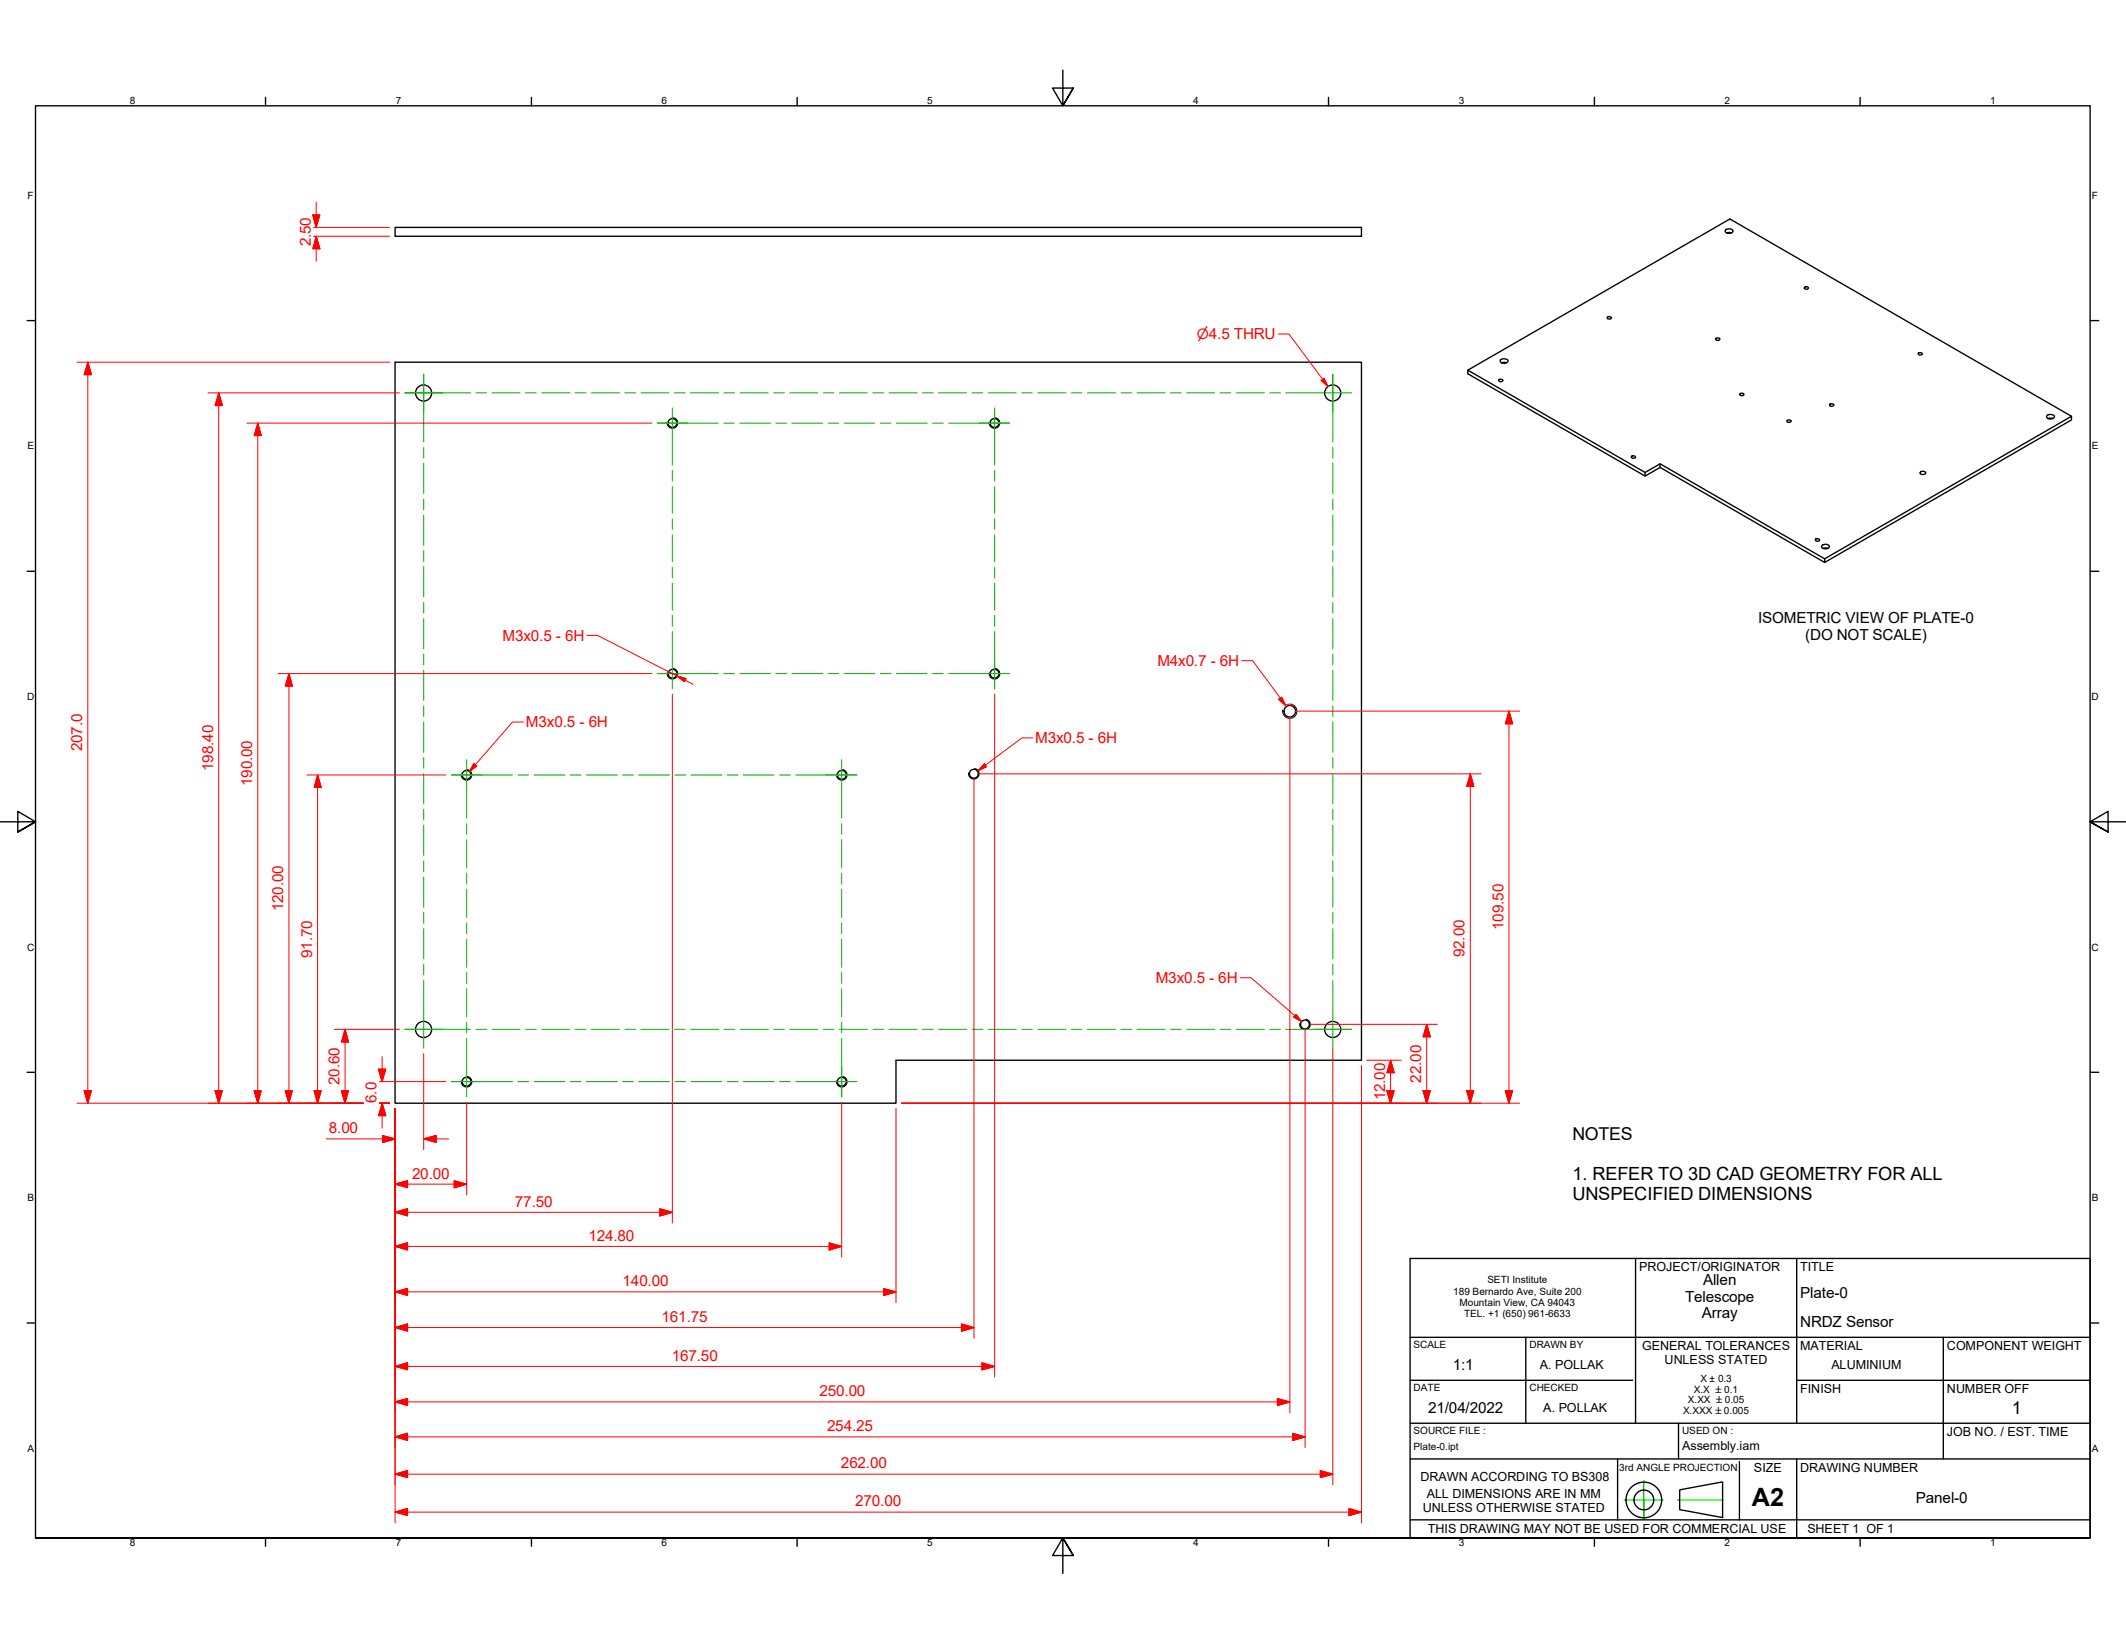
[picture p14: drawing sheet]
<svg xmlns="http://www.w3.org/2000/svg" width="279mm" height="216mm" viewBox="0 0 279 216" stroke-linecap="round" stroke-linejoin="round" font-family="sans-serif">
<defs><g id="words">
<text font-size="3.3" fill="#020000" x="230.2" y="198">A2</text>
<g font-size="2.4">
<text x="206.6" y="155.1">1. REFER TO 3D CAD GEOMETRY FOR ALL</text>
<text x="206.6" y="157.8">UNSPECIFIED DIMENSIONS</text>
</g>
<text font-size="2.3" x="206.6" y="149.9">NOTES</text>
<text font-size="2.3" fill="#020000" x="264.4" y="185.8">1</text>
<g font-size="2" fill="#f00">
<text x="40.8" y="32.4" transform="rotate(-90 40.8 32.4)">2.50</text>
<text x="66" y="84.2">M3x0.5 - 6H</text>
<text x="152.1" y="87.5">M4x0.7 - 6H</text>
<text x="69.1" y="95.6">M3x0.5 - 6H</text>
<text x="10.8" y="98.7" transform="rotate(-90 10.8 98.7)">207.0</text>
<text x="28" y="101.3" transform="rotate(-90 28 101.3)">198.40</text>
<text x="136.1" y="97.7">M3x0.5 - 6H</text>
<text x="33.1" y="103.3" transform="rotate(-90 33.1 103.3)">190.00</text>
<text x="37.2" y="119.8" transform="rotate(-90 37.2 119.8)">120.00</text>
<text x="41" y="125.9" transform="rotate(-90 41 125.9)">91.70</text>
<text x="192.5" y="125.8" transform="rotate(-90 192.5 125.8)">92.00</text>
<text x="197.6" y="122.2" transform="rotate(-90 197.6 122.2)">109.50</text>
<text x="151.9" y="129.2">M3x0.5 - 6H</text>
<text x="44.6" y="142.6" transform="rotate(-90 44.6 142.6)">20.60</text>
<text x="186.8" y="142.2" transform="rotate(-90 186.8 142.2)">22.00</text>
<text x="43.2" y="148.9">8.00</text>
<text x="49.5" y="144.9" transform="rotate(-90 49.5 144.9)">6.0</text>
<text x="182" y="144.6" transform="rotate(-90 182 144.6)">12.00</text>
<text x="54.2" y="154.9">20.00</text>
<text x="67.7" y="158.6">77.50</text>
<text x="77.3" y="163.1">124.80</text>
<text x="81.8" y="169">140.00</text>
<text x="86.9" y="173.7">161.75</text>
<text x="88.3" y="178.8">167.50</text>
<text x="107.7" y="183.5">250.00</text>
<text x="108.7" y="188.1">254.25</text>
<text x="110.5" y="193">262.00</text>
<text x="112.4" y="198">270.00</text>
</g>
<g font-size="2">
<text x="231" y="81.9">ISOMETRIC VIEW OF PLATE-0</text>
<text x="237.2" y="84.1">(DO NOT SCALE)</text>
<text x="221.5" y="171">Telescope</text>
<text x="223.6" y="173.3">Array</text>
<text x="223.8" y="168.8">Allen</text>
<text x="236.6" y="170.6">Plate-0</text>
<text x="236.6" y="174.4">NRDZ Sensor</text>
<text x="187.7" y="185.7">21/04/2022</text>
<text x="190.9" y="180.1">1:1</text>
<text x="251.8" y="197.5">Panel-0</text>
</g>
<text font-size="1.9" fill="#f00" x="157.3" y="44.6">⌀4.5 THRU</text>
<g font-size="1.6">
<text x="215.4" y="167">PROJECT/ORIGINATOR</text>
<text x="236.6" y="167">TITLE</text>
<text x="202.4" y="179.9">A. POLLAK</text>
<text x="215.8" y="177.4">GENERAL TOLERANCES</text>
<text x="218.8" y="179.2">UNLESS STATED</text>
<text x="236.6" y="177.4">MATERIAL</text>
<text x="240.7" y="179.9">ALUMINIUM</text>
<text x="255.9" y="177.4">COMPONENT WEIGHT</text>
<text x="202.8" y="185.6">A. POLLAK</text>
<text x="236.6" y="183">FINISH</text>
<text x="186.7" y="194.6">DRAWN ACCORDING TO BS308</text>
<text x="187.5" y="196.9">ALL DIMENSIONS ARE IN MM</text>
<text x="230.5" y="193.4">SIZE</text>
<text x="236.6" y="193.4">DRAWING NUMBER</text>
<text x="187" y="198.7">UNLESS OTHERWISE STATED</text>
<text x="187.6" y="201.5">THIS DRAWING MAY NOT BE USED FOR COMMERCIAL USE</text>
</g>
<g font-size="1.6" fill="#020000">
<text x="255.9" y="183">NUMBER OFF</text>
<text x="221.1" y="190.5">Assembly.iam</text>
<text x="255.9" y="188.7">JOB NO. / EST. TIME</text>
<text x="237.5" y="201.5">SHEET 1 OF 1</text>
</g>
<g font-size="1.3">
<text x="17.1" y="13.7">8</text>
<text x="52" y="13.7">7</text>
<text x="86.9" y="13.7">6</text>
<text x="121.8" y="13.7">5</text>
<text x="156.8" y="13.7">4</text>
<text x="191.7" y="13.7">3</text>
<text x="226.6" y="13.7">2</text>
<text x="261.5" y="13.7">1</text>
<text x="3.6" y="26.1">F</text>
<text x="274.9" y="26.1">F</text>
<text x="3.6" y="59.1">E</text>
<text x="274.9" y="59.1">E</text>
<text x="3.6" y="92">D</text>
<text x="274.9" y="92">D</text>
<text x="3.6" y="124.9">C</text>
<text x="274.9" y="124.9">C</text>
<text x="3.6" y="157.8">B</text>
<text x="274.9" y="157.8">B</text>
<text x="191" y="170.1">189 Bernardo Ave, Suite 200</text>
<text x="191.8" y="171.6">Mountain View, CA 94043</text>
<text x="192.4" y="173.1">TEL. +1 (650) 961-6633</text>
<text x="195.5" y="168.7">SETI Institute</text>
<text x="185.8" y="177.1">SCALE</text>
<text x="201" y="177.1">DRAWN BY</text>
<text x="185.8" y="182.8">DATE</text>
<text x="201" y="182.8">CHECKED</text>
<text x="221.2" y="185.8">X.XXX ±0.005</text>
<text x="221.8" y="184.4">X.XX ±0.05</text>
<text x="222.6" y="183">X.X ±0.1</text>
<text x="223.5" y="181.6">X ± 0.3</text>
<text x="3.6" y="190.8">A</text>
<text x="274.9" y="190.8">A</text>
<text x="17.1" y="203.2">8</text>
<text x="52" y="203.2">7</text>
<text x="86.9" y="203.2">6</text>
<text x="121.8" y="203.2">5</text>
<text x="156.8" y="203.2">4</text>
<text x="191.7" y="203.2">3</text>
<text x="226.6" y="203.2">2</text>
<text x="261.5" y="203.2">1</text>
</g>
<g font-size="1.3" fill="#020000">
<text x="185.8" y="190.5">Plate-0.ipt</text>
<text x="185.8" y="188.4">SOURCE FILE :</text>
<text x="221.1" y="188.4">USED ON :</text>
<text x="212.8" y="193.4">3rd ANGLE PROJECTION</text>
</g>
</g></defs>
<!-- layer: Visible Edges(Design Office) -->
<g fill="none" stroke="#000" stroke-width=".18">
<path d="M51.9 29.9h127v1.1h-127zM226.9 30.2a.58 .58 0 0 1 .9 .2 .66 .66 0 0 1-1.1 0zM226.9 30.6h.7M237.1 37.8a.33 .33 0 0 1 .6 0 .31 .31 0 0 1-.3 .2 .31 .31 0 0 1-.3-.2zM51.9 47.6h127v91.7h-61.1v5.7h-65.9zM192.9 48.6l34.4-19.8 44.9 25.9v.5l-32.4 18.7M197 49.9l.3-.1 .2 .2a.33 .33 0 0 1-.3 .2 .33 .33 0 0 1-.3-.2zM197.2 47.3a.76 .76 0 0 1 1 .1 .57 .57 0 0 1-.5 .3 .57 .57 0 0 1-.6-.3zM197.3 47.7h.7M211.3 41.7l.1-.1 .3 .1 .1 .2h-.5l-.1-.1zM214.5 59.9a.35 .35 0 0 1 .4 .2 .33 .33 0 0 1-.5-.1zM225.5 44.5a.34 .34 0 0 1 .5 0 .31 .31 0 0 1-.3 .2 .31 .31 0 0 1-.2-.2z"/>
<path d="M228.7 51.7h.2l.3 .1a.31 .31 0 0 1-.3 .2 .31 .31 0 0 1-.3-.2zM234.9 55.2a.35 .35 0 0 1 .5 .1 .36 .36 0 0 1-.6 .1zM240.4 53.2l.4-.1 .2 .1a.33 .33 0 0 1-.3 .2 .33 .33 0 0 1-.3-.2zM252.1 46.5l.1-.1a.28 .28 0 0 1 .3-.1 .28 .28 0 0 1 .1 .3 .33 .33 0 0 1-.5-.1zM269 54.6a.76 .76 0 0 1 1 .1 .57 .57 0 0 1-.5 .4 .57 .57 0 0 1-.5-.3zM269.2 55h.6M272.2 54.7l-32.4 18.7M218.2 60.9l21.6 12.5v.5l-21.6-12.5zM218.2 60.9l-2 1.2v.5l-23.3-13.5v-.5l23.3 13.5M218.2 61.4l-2 1.2M238.6 70.8a.37 .37 0 0 1 .5 .2 .34 .34 0 0 1-.5 0zM239.5 71.6a.56 .56 0 0 1 .9 .3 .66 .66 0 0 1-1-.1z"/>
<path d="M239.6 72.1h.6M252.4 62l.2-.1a.39 .39 0 0 1 .5 .2l-.2 .2a.35 .35 0 0 1-.6-.2z"/>
<circle cx="55.7" cy="51.6" r="1.06"/>
<circle cx="88.4" cy="55.6" r=".58"/>
<circle cx="130.7" cy="55.6" r=".58"/>
<circle cx="175.1" cy="51.6" r="1.06"/>
<circle cx="88.4" cy="88.5" r=".58"/>
<circle cx="130.7" cy="88.5" r=".58"/>
<circle cx="169.5" cy="93.5" r=".76"/>
<circle cx="61.3" cy="101.8" r=".58"/>
<circle cx="110.6" cy="101.8" r=".58"/>
<circle cx="128" cy="101.7" r=".58"/>
<circle cx="55.7" cy="135.3" r="1.06"/>
<circle cx="171.5" cy="134.6" r=".58"/>
<circle cx="175.1" cy="135.3" r="1.06"/>
<circle cx="61.3" cy="142.1" r=".58"/>
<circle cx="110.6" cy="142.1" r=".58"/>
</g>
<!-- layer: Threads(Design Office) -->
<path d="M88.5 54.9a.7 .7 0 0 1 .6 .8 .7 .7 0 0 1-.8 .6 .7 .7 0 0 1-.6-.8M130.8 54.9a.7 .7 0 0 1 .6 .8 .7 .7 0 0 1-.8 .6 .7 .7 0 0 1-.6-.8M88.5 87.8a.7 .7 0 0 1 .6 .9 .7 .7 0 0 1-.8 .5 .7 .7 0 0 1-.6-.8M130.8 87.8a.7 .7 0 0 1 .6 .9 .7 .7 0 0 1-.8 .5 .7 .7 0 0 1-.6-.8M169.7 92.5a.94 .94 0 0 1 .7 1.1 .94 .94 0 0 1-1.1 .8 .94 .94 0 0 1-.7-1.1M61.4 101.1a.7 .7 0 0 1 .6 .8 .7 .7 0 0 1-.8 .6 .7 .7 0 0 1-.6-.8M110.8 101.1a.7 .7 0 0 1 .5 .8 .7 .7 0 0 1-.8 .6 .7 .7 0 0 1-.6-.8M128.1 101a.7 .7 0 0 1 .6 .8 .7 .7 0 0 1-.8 .6 .7 .7 0 0 1-.6-.8M171.6 133.9a.7 .7 0 0 1 .6 .8 .7 .7 0 0 1-.8 .6 .7 .7 0 0 1-.6-.8M61.4 141.5a.7 .7 0 0 1 .6 .8 .7 .7 0 0 1-.8 .5 .7 .7 0 0 1-.6-.8M110.8 141.5a.7 .7 0 0 1 .5 .8 .7 .7 0 0 1-.8 .5 .7 .7 0 0 1-.6-.8" fill="none" stroke="#000" stroke-width=".13"/>
<!-- layer: Sketch Geometry(Design Office) -->
<g fill="none" stroke="#000" stroke-width=".18">
<path d="M34.9 12.8v1.1M69.8 12.8v1.1M104.8 12.8v1.1M139.7 9.2v4.7l-1.4-2.3h2.8l-1.4 2.3 1.4-2.3M174.6 12.8v1.1M209.5 12.8v1.1M244.5 12.8v1.1M3.6 42.1h1.1M274.7 42.1h1.1M3.6 75.1h1.1M274.7 75.1h1.1M0 108h4.7l-2.4-1.4v2.7l2.4-1.3-2.4 1.3"/>
<path d="M279.4 108h-4.7l2.3-1.4v2.7l-2.3-1.3 2.3 1.3M3.6 140.9h1.1M274.7 140.9h1.1M3.6 173.9h1.1M185.3 165.4h89.4v36.7h-89.4zM185.3 175.7h89.4M200.5 175.7v11.3M214.9 165.4v21.6M236.1 165.4v21.6M255.4 175.7v11.3h19.3M274.7 173.9h1.1M185.3 181.4h29.3"/>
<path d="M185.3 187h50.8M185.3 199.7h89.4M185.3 191.7h89.4M212.6 191.7v8M216 197.1v2.5M220.6 187v4.7M220.7 195.8l5.7-1.1v4.7l-5.7-1zM228.6 192.1v7.6M236.1 181.4h38.6M236.1 187h19.3v4.7M236.1 191.7v10.4M4.7 202.1v-188.2h270v188.2h-270h270"/>
<path d="M34.9 202.1v1.1M69.8 202.1v1.1M104.8 202.1v1.1M141.1 204.4l-1.4-2.3 1.4 2.3h-2.8l1.4-2.3v4.7M174.6 202.1v1.1M209.5 202.1v1.1M244.5 202.1v1.1"/>
<circle cx="216" cy="197.1" r="2.34"/>
<circle cx="216" cy="197.1" r="1.3"/>
</g>
<path d="M213.5 197.1h5.1M216 194.6v5M220.4 197.1h6.1" fill="none" stroke="#0f0" stroke-width=".18"/>
<!-- layer: Center Mark(Design Office) -->
<g fill="none" stroke="#00b000" stroke-width=".13">
<path d="M53.2 51.6h4.9M55.7 49.2v4.9M86.4 55.6h4M128.7 55.6h4M175.2 49.2v4.9M86.4 88.5h4M130.7 86.5v4M59.3 101.8h4M108.6 101.8h4M53.2 135.3h4.9M172.7 135.3h4.9M59.3 142.1h4"/>
<path d="M110.6 140.2v3.9"/>
</g>
<!-- layer: Centerline(Design Office) -->
<g fill="none" stroke="#00b000" stroke-width=".13">
<path d="M53.2 51.6h8.6M55.7 49.2v8.9M55.7 58.8v1.4M62.6 51.6h1.4M64.7 51.6h3.6M69.1 51.6h1.4M71.2 51.6h3.7M75.6 51.6h1.4M77.7 51.6h3.7M82.1 51.6h1.4M84.2 51.6h3.7M86.4 55.6h8"/>
<path d="M88.4 53.6v7.5M88.6 51.6h1.4M90.8 51.6h3.7M95.1 55.6h1.4M95.1 51.6h1.4M97.2 55.6h4.1M97.3 51.6h3.7M101.7 51.6h1.4M102 55.6h1.4M103.8 51.6h3.7M104.1 55.6h4M108.2 51.6h1.4"/>
<path d="M108.8 55.6h1.4M110.3 51.6h3.7M110.9 55.6h4.1M114.7 51.6h1.4M115.7 55.6h1.4M116.8 51.6h3.7M117.8 55.6h4M121.2 51.6h1.5M122.6 55.6h1.4M123.3 51.6h3.7M124.7 55.6h8M127.8 51.6h1.4"/>
<path d="M129.9 51.6h3.7M130.7 53.6v7.5M134.3 51.6h1.4M136.4 51.6h3.7M140.8 51.6h1.4M142.9 51.6h3.7M147.3 51.6h1.4M149.4 51.6h3.7M153.8 51.6h1.4M156 51.6h3.6M160.3 51.6h1.4M162.5 51.6h3.7"/>
<path d="M166.9 51.6h1.4M169 51.6h8.6M175.2 49.2v8.9M175.2 58.8v1.4M55.7 60.9v4M55.7 65.6v1.4M55.7 67.7v4M55.7 72.4v1.4M55.7 74.5v3.9M55.7 79.2v1.4M88.4 61.8v1.4M88.4 63.9v3.6"/>
<path d="M88.4 68.2v1.4M88.4 70.3v3.5M88.4 74.5v1.4M88.4 76.6v3.6M130.7 61.8v1.4M130.7 63.9v3.6M130.7 68.2v1.4M130.7 70.3v3.5M130.7 74.5v1.4M130.7 76.6v3.6M175.2 60.9v4M175.2 65.6v1.4"/>
<path d="M175.2 67.7v4M175.2 72.4v1.4M175.2 74.5v3.9M175.2 79.2v1.4M55.7 81.3v4M55.7 85.9v1.5M55.7 88.1v3.9M55.7 92.8v1.4M55.7 94.9v4M55.7 99.5v1.4M61.3 99.8v7.7M86.4 88.5h8"/>
<path d="M88.4 80.9v1.4M88.4 83v7.5M95.1 88.5h1.4M97.2 88.5h4.1M102 88.5h1.4M104.1 88.5h4M108.8 88.5h1.4M110.6 99.8v7.7M110.9 88.5h4.1M115.7 88.5h1.4M117.8 88.5h4M122.6 88.5h1.4"/>
<path d="M124.7 88.5h8M130.7 80.9v1.4M130.7 83v7.5M175.2 81.3v4M175.2 85.9v1.5M175.2 88.1v3.9M175.2 92.8v1.4M175.2 94.9v4M175.2 99.5v1.4M55.7 101.7v3.9M55.7 106.3v1.5M55.7 108.4v4"/>
<path d="M55.7 113.1v1.4M55.7 115.2v4M55.7 119.9v1.4M59.3 101.8h8.1M61.3 108.2v1.4M61.3 110.3v3.8M61.3 114.7v1.5M61.3 116.9v3.7M68.1 101.8h1.4M70.2 101.8h4M74.9 101.8h1.5M77.1 101.8h4"/>
<path d="M81.8 101.8h1.4M83.9 101.8h4.1M88.7 101.8h1.4M90.8 101.8h4.1M95.6 101.8h1.4M97.7 101.8h4M102.5 101.8h1.4M104.6 101.8h8M110.6 108.2v1.4M110.6 110.3v3.8M110.6 114.7v1.5M110.6 116.9v3.7"/>
<path d="M175.2 101.7v3.9M175.2 106.3v1.5M175.2 108.4v4M175.2 113.1v1.4M175.2 115.2v4M175.2 119.9v1.4M53.2 135.3h8.6M55.7 122v4M55.7 126.7v1.4M55.7 128.8v8.9M61.3 121.3v1.4M61.3 123.4v3.7"/>
<path d="M61.3 127.8v1.4M61.3 129.9v3.7M61.3 134.3v1.4M61.3 136.5v7.6M62.6 135.3h1.4M64.7 135.3h3.6M69.1 135.3h1.4M71.2 135.3h3.7M75.6 135.3h1.4M77.7 135.3h3.7M82.1 135.3h1.4M84.2 135.3h3.7"/>
<path d="M88.6 135.3h1.4M90.8 135.3h3.7M95.1 135.3h1.4M97.3 135.3h3.7M101.7 135.3h1.4M103.8 135.3h3.7M108.2 135.3h1.4M110.3 135.3h3.7M110.6 121.3v1.4M110.6 123.4v3.7M110.6 127.8v1.4M110.6 129.9v3.7"/>
<path d="M110.6 134.3v1.4M110.6 136.5v7.6M114.7 135.3h1.4M116.8 135.3h3.7M121.2 135.3h1.5M123.3 135.3h3.7M127.8 135.3h1.4M129.9 135.3h3.7M134.3 135.3h1.4M136.4 135.3h3.7M140.8 135.3h1.4M142.9 135.3h3.7"/>
<path d="M147.3 135.3h1.4M149.4 135.3h3.7M153.8 135.3h1.4M156 135.3h3.6M160.3 135.3h1.4M162.5 135.3h3.7M166.9 135.3h1.4M169 135.3h8.6M175.2 122v4M175.2 126.7v1.4M175.2 128.8v8.9M59.3 142.1h8.1"/>
<path d="M68.1 142.1h1.4M70.2 142.1h4M74.9 142.1h1.5M77.1 142.1h4M81.8 142.1h1.4M83.9 142.1h4.1M88.7 142.1h1.4M90.8 142.1h4.1M95.6 142.1h1.4M97.7 142.1h4M102.5 142.1h1.4M104.6 142.1h8"/>
</g>
<!-- layer: Symbols(Design Office) -->
<g fill="none" stroke="#f00" stroke-width=".13">
<path d="M168 43.9h1.4l5.1 6.9M173.6 50l.4-.3 .5 1.1zM68.8 94.9h-1.4l-5.7 6.5M77.1 83.5h1.4l10.5 5.3M87.7 88.2l1.3 .6M89 88.8l1.2 .4-.3 .4zM89 88.8l2.1 1.1M135.7 97h-1.4l-5.7 4.3M163.2 86.8h1.4l4.3 5.9M168.1 91.9l.3-.3 .5 1.1zM168.9 92.7a.94 .94 0 0 1 1.3 .1M62.3 100.3l.3 .4-.9 .7z"/>
<path d="M129.4 100.4l.2 .4-1 .5zM163 128.5h1.4l6.7 5.7M170.3 133.3l.8 .9-1.1-.6z"/>
</g>
<g fill="#f00" stroke="#f00" stroke-width=".13">
<path d="M62.3 100.3l-.6 1.1z"/>
<path d="M62.3 100.3l.3 .4-.9 .7z"/>
<path d="M89 88.8l1.2 .4z"/>
<path d="M89 88.8l1.2 .4-.3 .4z"/>
<path d="M129.4 100.4l-.8 .9z"/>
<path d="M129.4 100.4l.2 .4-1 .5z"/>
<path d="M170 133.6l1.1 .6z"/>
<path d="M170.3 133.3l.8 .9-1.1-.6z"/>
<path d="M168.1 91.9l.8 .8z"/>
<path d="M168.1 91.9l.3-.3 .5 1.1z"/>
<path d="M173.6 50l.9 .8z"/>
<path d="M173.6 50l.4-.3 .5 1.1z"/>
</g>
<!-- layer: Dimensions(Design Office) -->
<g fill="none" stroke="#f00" stroke-width=".13">
<path d="M41.1 28.2h.9l-.4 1.7zM41.2 31h10M41.2 29.9h10M41.6 31l.4 1.7h-.9zM41.6 26.6v3.3M41.6 31v3.3M10.1 47.6h41.1M11.5 47.6l.5 1.6h-.9zM11.5 47.6v97.4M27.3 51.6h25.2M28.7 51.6l.5 1.7h-.9zM28.7 51.6v93.4"/>
<path d="M32.4 55.6h23.2M33.9 55.6l.4 1.6h-.9zM33.9 55.6v89.4M55.7 55.6h30M36.5 88.5h19.1M38 88.5l.4 1.7h-.9zM38 88.5v56.5M55.7 88.5h30M88.4 91.2v10.6M130.7 91.2v44M169.5 94.2v41M170.2 93.4h4.9"/>
<path d="M175.2 93.4h24.5M198.3 93.4l.5 1.7h-1zM198.3 93.4v51.6M40.3 101.8h15.3M41.7 101.8l.5 1.7h-.9zM41.7 101.8v43.2M55.7 101.8h2.9M88.4 101.9v33.3M128 102.4v32.8M128.7 101.7h46.4M175.2 101.7h19.4M193.2 101.7l.5 1.6h-.9z"/>
<path d="M193.2 101.7v43.3M43.9 135.3h8.6M45.3 135.3l.5 1.6h-.9zM45.3 135.3v9.7M50.2 138.8v3.3M55.7 138.5v12.6M88.4 135.3v6.8M128 135.3v40.6M130.7 135.3v45.7M169.5 135.3v50.3M171.5 135.3v54.9M172.2 134.6h2.9"/>
<path d="M175.2 137.7v57.4M175.2 134.6h13.7M179.6 139.3h4.6M182.7 139.3l.5 1.7h-.9zM182.7 139.3v5.7M187.5 134.6l.5 1.6h-1zM187.5 134.6v10.4M10.1 145h37.6M11.1 143.3h.9l-.5 1.7zM28.3 143.3h.9l-.5 1.7zM33.4 143.3h.9l-.4 1.7zM37.5 143.3h.9l-.4 1.7z"/>
<path d="M41.3 143.3h.9l-.5 1.7zM42.9 149.7h9M44.9 143.3h.9l-.5 1.7zM49.7 140.5h1l-.5 1.6zM49.9 145h1.3M49.9 142.1h8.7M50.2 145l.5 1.6h-1zM50.2 145v3.3M50.3 149.2l1.6 .5-1.6 .4zM51.9 155.6l1.7-.4v.9zM51.9 159.3l1.7-.5v1zM51.9 145.7v54.4"/>
<path d="M51.9 155.6h9.4M51.9 159.3h36.5M55.7 149.7l1.6-.5v.9zM55.7 149.7h3.3M59.7 155.2l1.6 .4-1.6 .5zM61.3 144.8v12.2M86.7 158.8l1.7 .5-1.7 .5zM88.4 142.2v18.5M110.6 144.8v20.4M117.8 145.7v25.5M118.5 145h81.2M178.9 140v60.1"/>
<path d="M182.3 143.3h.9l-.5 1.7zM187 143.3h1l-.5 1.7zM192.8 143.3h.9l-.5 1.7zM197.8 143.3h1l-.5 1.7zM51.9 163.8l1.7-.5v1zM51.9 174.4l1.7-.4v.9zM51.9 179.6l1.7-.5v.9zM51.9 169.8l1.7-.5v.9zM51.9 163.8h58.7M51.9 174.4h76.1M51.9 179.6h78.8M51.9 169.8h65.9"/>
<path d="M109 163.3l1.6 .5-1.6 .5zM116.1 169.3l1.7 .5-1.7 .4zM126.4 174l1.6 .4-1.6 .5zM129 179.1l1.7 .5-1.7 .4zM51.9 184.2l1.7-.4v.9zM51.9 188.8l1.7-.5v1zM51.9 193.7l1.7-.5v1zM51.9 198.7l1.7-.5v1zM51.9 184.2h117.6M51.9 188.8h119.6M51.9 193.7h123.3M51.9 198.7h127"/>
<path d="M167.9 183.8l1.6 .4-1.6 .5zM169.9 188.3l1.6 .5-1.6 .5zM173.5 193.2l1.7 .5-1.7 .5zM177.3 198.2l1.6 .5-1.6 .5z"/>
</g>
<g fill="#f00" stroke="#f00" stroke-width=".13">
<path d="M50.3 150.1l1.6-.4z"/>
<path d="M50.3 149.2l1.6 .5-1.6 .4z"/>
<path d="M55.7 149.7l1.6-.5z"/>
<path d="M55.7 149.7l1.6-.5v.9z"/>
<path d="M51.9 155.6l1.7-.4z"/>
<path d="M51.9 155.6l1.7-.4v.9z"/>
<path d="M59.7 156.1l1.6-.5z"/>
<path d="M59.7 155.2l1.6 .4-1.6 .5z"/>
<path d="M51.9 159.3l1.7-.5z"/>
<path d="M51.9 159.3l1.7-.5v1z"/>
<path d="M86.7 159.8l1.7-.5z"/>
<path d="M86.7 158.8l1.7 .5-1.7 .5z"/>
<path d="M51.9 163.8l1.7-.5z"/>
<path d="M51.9 163.8l1.7-.5v1z"/>
<path d="M109 164.3l1.6-.5z"/>
<path d="M109 163.3l1.6 .5-1.6 .5z"/>
<path d="M51.9 174.4l1.7-.4z"/>
<path d="M51.9 174.4l1.7-.4v.9z"/>
<path d="M126.4 174.9l1.6-.5z"/>
<path d="M126.4 174l1.6 .4-1.6 .5z"/>
<path d="M51.9 179.6l1.7-.5z"/>
<path d="M51.9 179.6l1.7-.5v.9z"/>
<path d="M129 180l1.7-.4z"/>
<path d="M129 179.1l1.7 .5-1.7 .4z"/>
<path d="M51.9 184.2l1.7-.4z"/>
<path d="M51.9 184.2l1.7-.4v.9z"/>
<path d="M167.9 184.7l1.6-.5z"/>
<path d="M167.9 183.8l1.6 .4-1.6 .5z"/>
<path d="M51.9 188.8l1.7-.5z"/>
<path d="M51.9 188.8l1.7-.5v1z"/>
<path d="M169.9 189.3l1.6-.5z"/>
<path d="M169.9 188.3l1.6 .5-1.6 .5z"/>
<path d="M51.9 193.7l1.7-.5z"/>
<path d="M51.9 193.7l1.7-.5v1z"/>
<path d="M173.5 194.2l1.7-.5z"/>
<path d="M173.5 193.2l1.7 .5-1.7 .5z"/>
<path d="M51.9 198.7l1.7-.5z"/>
<path d="M51.9 198.7l1.7-.5v1z"/>
<path d="M177.3 199.2l1.6-.5z"/>
<path d="M177.3 198.2l1.6 .5-1.6 .5z"/>
<path d="M11.5 47.6l.5 1.6z"/>
<path d="M11.5 47.6l.5 1.6h-.9z"/>
<path d="M11.1 143.3l.4 1.7z"/>
<path d="M11.1 143.3h.9l-.5 1.7z"/>
<path d="M116.1 170.2l1.7-.4z"/>
<path d="M116.1 169.3l1.7 .5-1.7 .4z"/>
<path d="M51.9 169.8l1.7-.5z"/>
<path d="M51.9 169.8l1.7-.5v.9z"/>
<path d="M50.2 145l.5 1.6z"/>
<path d="M50.2 145l.5 1.6h-1z"/>
<path d="M49.7 140.5l.5 1.6z"/>
<path d="M49.7 140.5h1l-.5 1.6z"/>
<path d="M44.9 143.3l.4 1.7z"/>
<path d="M44.9 143.3h.9l-.5 1.7z"/>
<path d="M45.3 135.3l.5 1.6z"/>
<path d="M45.3 135.3l.5 1.6h-.9z"/>
<path d="M187 143.3l.5 1.7z"/>
<path d="M187 143.3h1l-.5 1.7z"/>
<path d="M187.5 134.6l.5 1.6z"/>
<path d="M187.5 134.6l.5 1.6h-1z"/>
<path d="M41.3 143.3l.4 1.7z"/>
<path d="M41.3 143.3h.9l-.5 1.7z"/>
<path d="M41.7 101.8l.5 1.7z"/>
<path d="M41.7 101.8l.5 1.7h-.9z"/>
<path d="M193.2 101.7l.5 1.6z"/>
<path d="M193.2 101.7l.5 1.6h-.9z"/>
<path d="M192.8 143.3l.4 1.7z"/>
<path d="M192.8 143.3h.9l-.5 1.7z"/>
<path d="M197.8 143.3l.5 1.7z"/>
<path d="M197.8 143.3h1l-.5 1.7z"/>
<path d="M198.3 93.4l.5 1.7z"/>
<path d="M198.3 93.4l.5 1.7h-1z"/>
<path d="M37.5 143.3l.5 1.7z"/>
<path d="M37.5 143.3h.9l-.4 1.7z"/>
<path d="M38 88.5l.4 1.7z"/>
<path d="M38 88.5l.4 1.7h-.9z"/>
<path d="M33.4 143.3l.5 1.7z"/>
<path d="M33.4 143.3h.9l-.4 1.7z"/>
<path d="M33.9 55.6l.4 1.6z"/>
<path d="M33.9 55.6l.4 1.6h-.9z"/>
<path d="M28.3 143.3l.4 1.7z"/>
<path d="M28.3 143.3h.9l-.5 1.7z"/>
<path d="M28.7 51.6l.5 1.7z"/>
<path d="M28.7 51.6l.5 1.7h-.9z"/>
<path d="M182.3 143.3l.4 1.7z"/>
<path d="M182.3 143.3h.9l-.5 1.7z"/>
<path d="M182.7 139.3l.5 1.7z"/>
<path d="M182.7 139.3l.5 1.7h-.9z"/>
<path d="M41.6 31l.4 1.7z"/>
<path d="M41.6 31l.4 1.7h-.9z"/>
<path d="M41.1 28.2l.5 1.7z"/>
<path d="M41.1 28.2h.9l-.4 1.7z"/>
</g>
<use href="#words"/>
</svg>
